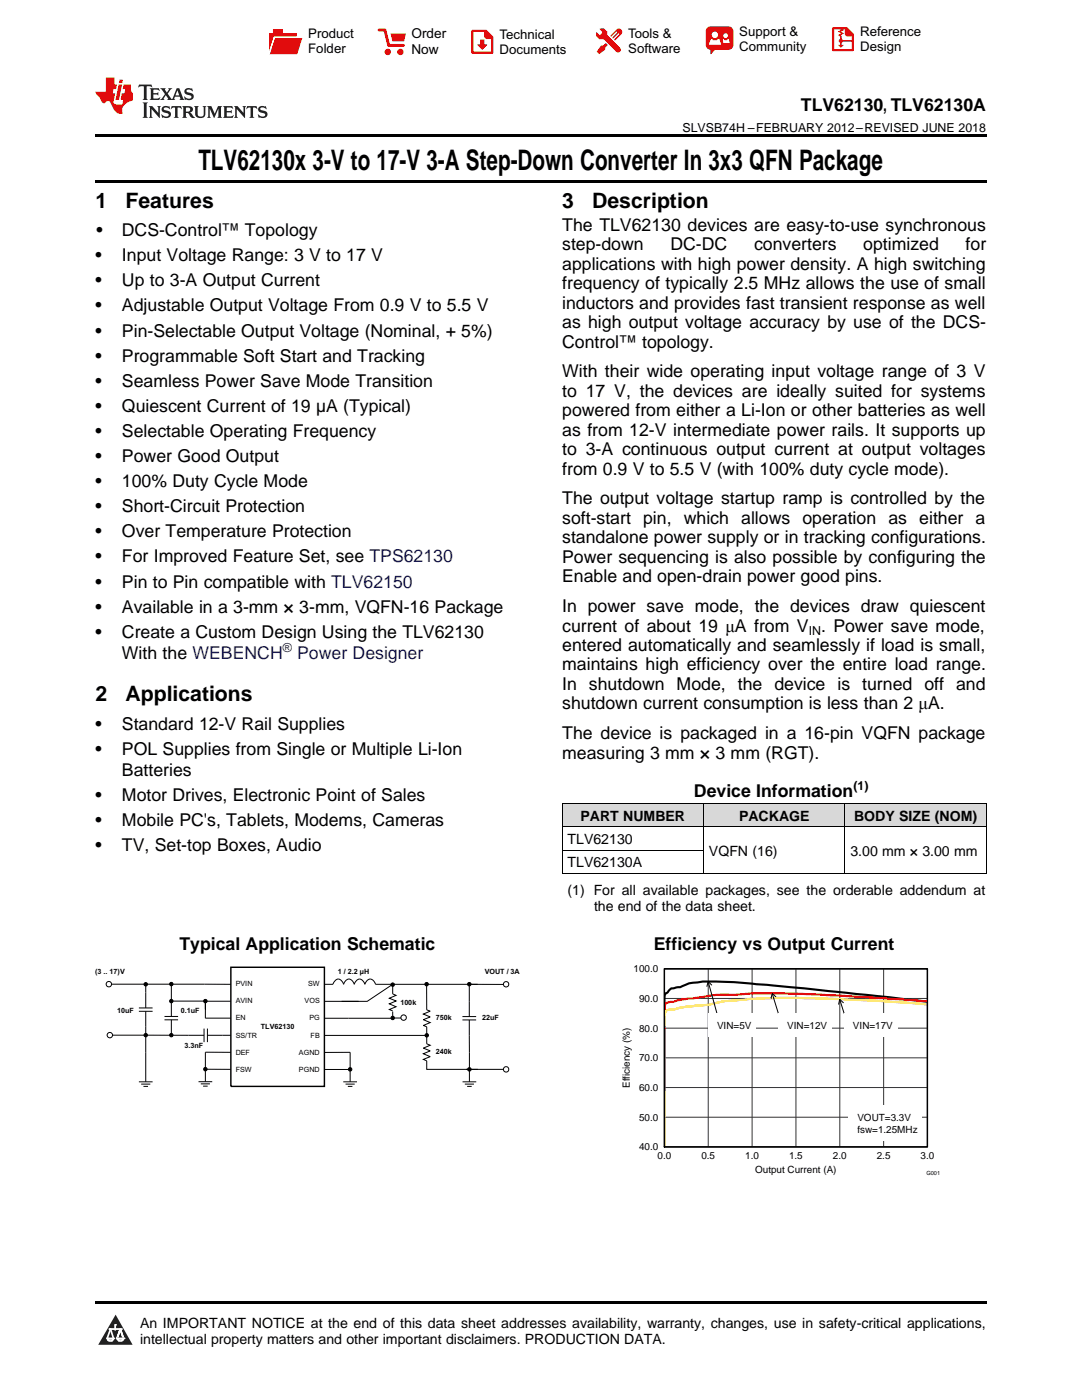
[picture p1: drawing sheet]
<svg xmlns="http://www.w3.org/2000/svg" width="216mm" height="279mm" viewBox="0 0 216 279" stroke-linecap="round" stroke-linejoin="round" font-family="sans-serif">
<defs><g id="words">
<text font-size="5.6" x="39.6" y="33.9">TLV62130x 3-V to 17-V 3-A Step-Down Converter In 3x3 QFN Package</text>
<g font-size="4.2">
<text x="19" y="41.4">1</text>
<text x="25" y="41.4">Features</text>
<text x="112.2" y="41.4">3</text>
<text x="118.2" y="41.4">Description</text>
<text x="19" y="139.9">2</text>
<text x="25" y="139.9">Applications</text>
</g>
<g font-size="3.5">
<text x="159.8" y="22.2">TLV62130, TLV62130A</text>
<text x="19.2" y="47.1">•</text>
<text x="24.3" y="47.1">DCS-Control™ Topology</text>
<text x="112.2" y="46.1">The TLV62130 devices are easy-to-use synchronous</text>
<text x="19" y="52.1">•</text>
<text x="24.3" y="52.1">Input Voltage Range: 3 V to 17 V</text>
<text x="112.2" y="50">step-down</text>
<text x="112.2" y="53.8">applications with high power density. A high switching</text>
<text x="133.8" y="50">DC-DC</text>
<text x="150.5" y="50">converters</text>
<text x="172.3" y="50">optimized</text>
<text x="192.7" y="50">for</text>
<text x="19" y="57.2">•</text>
<text x="24.3" y="57.2">Up to 3-A Output Current</text>
<text x="112.2" y="57.7">frequency of typically 2.5 MHz allows the use of small</text>
<text x="19" y="62.2">•</text>
<text x="24.3" y="62.2">Adjustable Output Voltage From 0.9 V to 5.5 V</text>
<text x="112.2" y="61.6">inductors and provides fast transient response as well</text>
<text x="112.2" y="65.5">as high output voltage accuracy by use of the DCS-</text>
<text x="19" y="67.2">•</text>
<text x="24.3" y="67.2">Pin-Selectable Output Voltage (Nominal, + 5%)</text>
<text x="112.2" y="69.4">Control™ topology.</text>
<text x="19" y="72.2">•</text>
<text x="19" y="77.2">•</text>
<text x="24.3" y="72.2">Programmable Soft Start and Tracking</text>
<text x="24.3" y="77.2">Seamless Power Save Mode Transition</text>
<text x="112.2" y="75.3">With their wide operating input voltage range of 3 V</text>
<text x="19" y="82.2">•</text>
<text x="24.3" y="82.2">Quiescent Current of 19 µA (Typical)</text>
<text x="112.2" y="79.2">to 17 V, the devices are ideally suited for systems</text>
<text x="112.2" y="83.1">powered from either a Li-Ion or other batteries as well</text>
<text x="19" y="87.2">•</text>
<text x="24.3" y="87.2">Selectable Operating Frequency</text>
<text x="112.2" y="87">as from 12-V intermediate power rails. It supports up</text>
<text x="19" y="92.2">•</text>
<text x="24.3" y="92.2">Power Good Output</text>
<text x="112.2" y="90.8">to 3-A continuous output current at output voltages</text>
<text x="112.2" y="94.7">from 0.9 V to 5.5 V (with 100% duty cycle mode).</text>
<text x="19" y="97.2">•</text>
<text x="24.3" y="97.2">100% Duty Cycle Mode</text>
<text x="112.2" y="100.7">The output voltage startup ramp is controlled by the</text>
<text x="19" y="102.2">•</text>
<text x="19" y="107.2">•</text>
<text x="24.3" y="102.2">Short-Circuit Protection</text>
<text x="24.3" y="107.2">Over Temperature Protection</text>
<text x="112.2" y="104.6">soft-start pin, which allows operation as either a</text>
<text x="19" y="112.3">•</text>
<text x="24.3" y="112.3">For Improved Feature Set, see TPS62130</text>
<text x="112.2" y="108.4">standalone power supply or in tracking configurations.</text>
<text x="112.2" y="112.3">Power sequencing is also possible by configuring the</text>
<text x="19" y="117.3">•</text>
<text x="24.3" y="117.3">Pin to Pin compatible with TLV62150</text>
<text x="112.2" y="116.2">Enable and open-drain power good pins.</text>
<text x="19" y="122.3">•</text>
<text x="24.3" y="122.3">Available in a 3-mm × 3-mm, VQFN-16 Package</text>
<text x="112.2" y="122.2">In power save mode, the devices draw quiescent</text>
<text x="19" y="127.3">•</text>
<text x="24.3" y="127.3">Create a Custom Design Using the TLV62130</text>
<text x="24.3" y="131.5">With the WEBENCH</text>
<text x="112.2" y="126">current of about 19 μA from V . Power save mode,</text>
<text x="112.2" y="129.9">entered automatically and seamlessly if load is small,</text>
<text x="112.2" y="133.8">maintains high efficiency over the entire load range.</text>
<text x="112.2" y="137.7">In shutdown Mode, the device is turned off and</text>
<text x="112.2" y="141.6">shutdown current consumption is less than 2 μA.</text>
<text x="19" y="145.7">•</text>
<text x="24.3" y="145.7">Standard 12-V Rail Supplies</text>
<text x="112.2" y="147.5">The device is packaged in a 16-pin VQFN package</text>
<text x="19" y="150.7">•</text>
<text x="24.3" y="150.7">POL Supplies from Single or Multiple Li-Ion</text>
<text x="24.3" y="154.9">Batteries</text>
<text x="112.2" y="151.4">measuring 3 mm × 3 mm (RGT).</text>
<text x="19" y="159.9">•</text>
<text x="24.3" y="159.9">Motor Drives, Electronic Point of Sales</text>
<text x="138.5" y="159.1">Device Information</text>
<text x="19" y="164.9">•</text>
<text x="24.3" y="164.9">Mobile PC's, Tablets, Modems, Cameras</text>
<text x="19" y="169.9">•</text>
<text x="24.3" y="169.9">TV, Set-top Boxes, Audio</text>
<text x="35.8" y="189.5">Typical Application Schematic</text>
<text x="130.5" y="189.5">Efficiency vs Output Current</text>
</g>
<text font-size="3.5" fill="#0000c8" x="59.3" y="131.5">Power Designer</text>
<g font-size="2.8">
<text x="115.8" y="163.8">PART NUMBER</text>
<text x="147.5" y="163.8">PACKAGE</text>
<text x="170.4" y="163.8">BODY SIZE (NOM)</text>
<text x="113.2" y="168.5">TLV62130</text>
<text x="113.2" y="173.1">TLV62130A</text>
<text x="141.5" y="170.8">VQFN (16)</text>
<text x="169.7" y="170.8">3.00 mm × 3.00 mm</text>
<text x="113.2" y="178.6">(1) For all available packages, see the orderable addendum at</text>
<text x="118.5" y="181.8">the end of the data sheet.</text>
<text x="27.9" y="265">An IMPORTANT NOTICE at the end of this data sheet addresses availability, warranty, changes, use in safety-critical applications,</text>
<text x="27.9" y="268.2">intellectual property matters and other important disclaimers. PRODUCTION DATA.</text>
</g>
<g font-size="2.7">
<text x="82.1" y="7.7">Order</text>
<text x="82.1" y="10.7">Now</text>
</g>
<g font-size="2.6">
<text x="61.5" y="7.6">Product</text>
<text x="61.5" y="10.6">Folder</text>
<text x="99.7" y="7.8">Technical</text>
<text x="99.7" y="10.8">Documents</text>
<text x="125.3" y="7.6">Tools &amp;</text>
<text x="125.3" y="10.6">Software</text>
<text x="147.5" y="7.2">Support &amp;</text>
<text x="147.5" y="10.2">Community</text>
<text x="171.6" y="7.3">Reference</text>
<text x="171.6" y="10.2">Design</text>
</g>
<g font-size="2.5">
<text x="136.2" y="26.3">SLVSB74H –FEBRUARY 2012–REVISED JUNE 2018</text>
<text x="161.4" y="126.8">IN</text>
<text x="170.3" y="157.7">(1)</text>
</g>
<text font-size="2.5" fill="#0000c8" x="56.4" y="130.1">®</text>
<g font-size="2">
<text x="126.4" y="194">100.0</text>
<text x="127.5" y="200">90.0</text>
<text x="127.5" y="205.9">80.0</text>
<text x="143.1" y="205.3">VIN=5V</text>
<text x="157.1" y="205.3">VIN=12V</text>
<text x="170.2" y="205.3">VIN=17V</text>
<text x="127.5" y="211.8">70.0</text>
<text x="125.7" y="217.2" transform="rotate(-90 125.7 217.2)">Efficiency (%)</text>
<text x="127.5" y="217.7">60.0</text>
<text x="127.5" y="223.7">50.0</text>
<text x="171.1" y="223.7">VOUT=3.3V</text>
<text x="171.1" y="226">fsw=1.25MHz</text>
<text x="127.5" y="229.6">40.0</text>
<text x="131.2" y="231.3">0.0</text>
<text x="139.9" y="231.3">0.5</text>
<text x="148.7" y="231.3">1.0</text>
<text x="157.4" y="231.3">1.5</text>
<text x="166.2" y="231.3">2.0</text>
<text x="174.9" y="231.3">2.5</text>
<text x="183.7" y="231.3">3.0</text>
<text x="150.7" y="234.2">Output Current (A)</text>
</g>
<g font-size="1.4">
<text x="19" y="194.4">(3 .. 17)V</text>
<text x="47" y="196.7">PVIN</text>
<text x="61.5" y="196.7">SW</text>
<text x="67.4" y="194.4">1 / 2.2 µH</text>
<text x="96.7" y="194.5">VOUT / 3A</text>
<text x="23.4" y="202.1">10uF</text>
<text x="36.1" y="202.1">0.1uF</text>
<text x="47" y="200.2">AVIN</text>
<text x="47" y="203.6">EN</text>
<text x="60.8" y="200.2">VOS</text>
<text x="61.7" y="203.6">PG</text>
<text x="79.9" y="200.6">100k</text>
<text x="86.9" y="203.6">750k</text>
<text x="96.2" y="203.6">22uF</text>
<text x="36.8" y="209.1">3.3nF</text>
<text x="47" y="207.1">SS/TR</text>
<text x="52" y="205.3">TLV62130</text>
<text x="62" y="207.1">FB</text>
<text x="47" y="210.5">DEF</text>
<text x="47" y="214">FSW</text>
<text x="59.6" y="210.5">AGND</text>
<text x="59.6" y="214">PGND</text>
<text x="86.9" y="210.4">240k</text>
</g>
<text font-size="1.1" x="184.8" y="234.5">G001</text>
</g></defs>
<g fill="#d8d8d8">
<path d="M112.2 160.4h28.2v4.7h-28.2z"/>
<path d="M140.4 160.4h28.2v4.7h-28.2z"/>
<path d="M168.6 160.4h28.2v4.7h-28.2z"/>
</g>
<path d="M23.1 262.4l3.4 6h-6.9z" fill="#231f20"/>
<path d="M21.4 267.1h1.2l-.3 .5h-.3a.55 .55 0 0 1-.6-.5z" fill-rule="evenodd" fill="#fff"/>
<path d="M21.4 267.1h1.2l-.3 .5h-.3a.55 .55 0 0 1-.6-.5z" fill="none" stroke="#231f20" stroke-width=".34"/>
<path d="M21.4 267.1l1.2 .1-.3 .4h-.5z" fill="none" stroke="#fff" stroke-width=".34"/>
<path d="M23 265.3h.1" fill="none" stroke="#fff" stroke-width=".34"/>
<path d="M23 264.4v.9z" fill="#fff"/>
<path d="M23 264.4v.9z" fill="none" stroke="#fff" stroke-width=".34"/>
<circle cx="23" cy="264.4" r=".17" fill="#fff"/>
<path d="M21.9 265.2h.1" fill="none" stroke="#fff" stroke-width=".34"/>
<path d="M21.9 265.2h2.3z" fill="#fff"/>
<path d="M21.9 265.2h2.3z" fill="none" stroke="#fff" stroke-width=".34"/>
<circle cx="24.2" cy="265.2" r=".17" fill="#fff"/>
<path d="M23.3 267.1h.1" fill="none" stroke="#fff" stroke-width=".34"/>
<path d="M24 265.2l-.7 1.9z" fill="#fff"/>
<path d="M24 265.2l-.7 1.9z" fill="none" stroke="#fff" stroke-width=".34"/>
<path d="M24 265.2l.7 1.9z" fill="#fff"/>
<path d="M24 265.2l.7 1.9z" fill="none" stroke="#fff" stroke-width=".34"/>
<path d="M24.6 267.1h.1" fill="none" stroke="#fff" stroke-width=".34"/>
<circle cx="21.4" cy="267.1" r=".17" fill="#fff"/>
<path d="M22.1 265.2l-.7 1.9z" fill="#fff"/>
<path d="M22.1 265.2l-.7 1.9z" fill="none" stroke="#fff" stroke-width=".34"/>
<path d="M22.1 265.2l.5 1.9z" fill="#fff"/>
<path d="M22.1 265.2l.5 1.9z" fill="none" stroke="#fff" stroke-width=".34"/>
<circle cx="22.6" cy="267.1" r=".17" fill="#fff"/>
<path d="M23.4 267.1h1.3a.65 .65 0 0 1-.7 .5 .65 .65 0 0 1-.6-.5z" fill-rule="evenodd" fill="#fff"/>
<path d="M23.4 267.1h1.3a.65 .65 0 0 1-.7 .5 .65 .65 0 0 1-.6-.5z" fill="none" stroke="#231f20" stroke-width=".34"/>
<path d="M23.4 267.1h1.3l-.4 .5h-.6z" fill="none" stroke="#fff" stroke-width=".34"/>
<path d="M23.3 267.1h.1" fill="none" stroke="#fff" stroke-width=".34"/>
<circle cx="24.7" cy="267.1" r=".17" fill="#fff"/>
<path d="M19 259.7h177.8v.5h-177.8z" fill="#000"/>
<path d="M132.6 193.3h52.5v35.6h-52.5z" fill="none" stroke="#000" stroke-width=".21"/>
<path d="M132.6 199.3h52.5M141.3 193.3v35.6M150.1 193.3v35.6M158.8 193.3v35.6M167.6 193.3v35.6M176.3 193.3v35.6M185.1 193.3h-52.5v35.6h52.5M132.6 217h52.5M132.6 211.1h52.5M132.6 205.2h52.5M132.6 223h52.5" fill="none" stroke="#333" stroke-width=".2"/>
<path d="M185.1 199.9l-17.9-1.9a439.2 439.2 0 0 0-24.3-2.1h-2.7l-1 .2a5.9 5.9 0 0 0-3.5 .9l-1.1 .2a1.66 1.66 0 0 0-1.5 .9l-.4 .3-.1 1v18.3" fill="none" stroke="#000" stroke-width=".42"/>
<path d="M185.1 199.9l-17.9-1.2-8-.4a122.3 122.3 0 0 0-12.8 .3 31.6 31.6 0 0 0-8.1 .7 12 12 0 0 0-4 .7l-.4-.1a1.16 1.16 0 0 0-1.2 .6l-.1 3.3v24.5" fill="none" stroke="#f00" stroke-width=".42"/>
<path d="M185.1 200.4a319 319 0 0 0-33.1-1.1l-7.5 .5-3 .7-1.3 .1a21.4 21.4 0 0 0-5.9 .9 1.3 1.3 0 0 0-1.5 .5l-.2 3.9v23" fill="none" stroke="#ffd700" stroke-width=".42"/>
<path d="M141.3 195.9l1.8 6.3M142 196.6l-.7-.7-.2 1" fill="none" stroke="#000" stroke-width=".2"/>
<path d="M141.3 202.2h9.5v4.8h-9.5z" fill="#fff"/>
<path d="M154.1 198.3l1.2 3.9M154.8 198.9l-.7-.6-.2 .9" fill="none" stroke="#000" stroke-width=".2"/>
<path d="M155.3 202.2h10.6v4.8h-10.6z" fill="#fff"/>
<path d="M167.6 199.4l.8 2.8M168.3 200.1l-.7-.7-.3 1" fill="none" stroke="#000" stroke-width=".2"/>
<g fill="#fff">
<path d="M168.4 202.2h10.7v4.8h-10.7z"/>
<path d="M169.3 220.6h14.7v7.1h-14.7z"/>
</g>
<path d="M132.6 193.3h52.5v35.6h-52.5z" fill="none" stroke="#000" stroke-width=".28"/>
<g fill="none" stroke="#000" stroke-width=".2">
<path d="M112.2 174.3h84.6M112.2 169.7h28.2M112.2 165h84.6M112.2 160.4h84.6M112.2 160.4v14M140.4 160.4v14M168.6 160.4v14M196.8 160.4v14M22.3 196.4h23.8M29.1 196.8v4.4M34.2 196.4v6.5M34.2 199.8h7.1"/>
<path d="M41 199.8h5.1M64.7 196.4h1.7a1.01 1.01 0 0 1 .6-.9 1.01 1.01 0 0 1 1.1 .2l.5 .7a1.01 1.01 0 0 1 .5-.9 1.01 1.01 0 0 1 1.1 .2l.5 .7a1.02 1.02 0 0 1 1.6-.7l.5 .7a1 1 0 0 1 .7-.9 1 1 0 0 1 1.2 .4l.2 .5h20.4M64.7 199.8h6.9M78.4 196.4l-5.1 3.4h-5.1M78.4 196.7v1.7l.6 .2-1.3 .6 1.3 .6-1.3 .5 1.3 .6-1.3 .6 .7 .3M85.1 196.4v5.1l.7 .3-1.3 .6 1.3 .6-1.3 .5 1.3 .6-1.3 .6 .6 .2v3.4l.7 .3-1.3 .6 1.3 .5-1.3 .6 1.3 .6-1.3 .5 .6 .3v1.7h10.2M93.6 196.4l6.9 .1M93.6 196.4v6.5M22.5 206.6h18.2M27.7 215.9h2.7M27.7 201.8h2.7M27.7 201.2h2.7"/>
<path d="M28.2 216.4h1.8M28.6 216.8h.9M29.1 201.8v14.1M32.8 203.5h2.7M32.8 202.9h2.7M34.2 203.5v3.1M39.6 215.9h2.7M40.1 216.3h1.8M40.5 216.8h.9M40.7 205.3v2.7M40.8 213.4h5.3M41 201.4v-1.6v3.4"/>
<path d="M41 203.2h5.1M41.4 206.6h4.7M41.4 205.3v2.7M46.1 210h-5.1v5.9M64.7 210h5.2v5.9M64.7 206.6h20.4M64.7 213.4h4.8M68.5 215.9h2.7M69 216.4h1.8M69.4 216.8h.9M78.4 201.9v1.3h-13.6M78.5 203.2h1.5"/>
<path d="M92.3 203.6h2.7M92.3 202.9h2.7M92.3 215.9h2.7M92.8 216.4h1.8M93 213.4h7.5M93.2 216.8h.9M93.6 203.6l.1 12.3"/>
<circle cx="21.7" cy="196.4" r=".54"/>
<circle cx="29.1" cy="196.4" r=".33"/>
<circle cx="34.2" cy="196.4" r=".34"/>
<circle cx="34.2" cy="199.8" r=".34"/>
<circle cx="41" cy="199.8" r=".34"/>
<circle cx="78.4" cy="196.5" r=".33"/>
<circle cx="85.1" cy="196.4" r=".34"/>
<circle cx="93.6" cy="196.4" r=".34"/>
<circle cx="101" cy="196.4" r=".54"/>
<circle cx="21.9" cy="206.6" r=".54"/>
<circle cx="29.1" cy="206.6" r=".33"/>
<circle cx="34.2" cy="206.6" r=".34"/>
<circle cx="41" cy="213.4" r=".34"/>
<circle cx="69.9" cy="213.4" r=".34"/>
<circle cx="78.4" cy="203.2" r=".34"/>
<circle cx="80.5" cy="203.1" r=".54"/>
<circle cx="85.2" cy="206.6" r=".34"/>
<circle cx="93.7" cy="213.4" r=".34"/>
<circle cx="101" cy="213.4" r=".54"/>
</g>
<path d="M46.1 193h18.6v23.8h-18.6z" fill="none" stroke="#000" stroke-width=".29"/>
<g fill="#000">
<circle cx="29.1" cy="196.4" r=".33"/>
<circle cx="34.2" cy="196.4" r=".34"/>
<circle cx="34.2" cy="199.8" r=".34"/>
<circle cx="41" cy="199.8" r=".34"/>
<circle cx="78.4" cy="196.5" r=".33"/>
<circle cx="85.1" cy="196.4" r=".34"/>
<circle cx="93.6" cy="196.4" r=".34"/>
<circle cx="29.1" cy="206.6" r=".33"/>
<circle cx="34.2" cy="206.6" r=".34"/>
<circle cx="41" cy="213.4" r=".34"/>
<circle cx="69.9" cy="213.4" r=".34"/>
<circle cx="78.4" cy="203.2" r=".34"/>
<circle cx="85.2" cy="206.6" r=".34"/>
<circle cx="93.7" cy="213.4" r=".34"/>
</g>
<path d="M19 35.9h177.8v.5h-177.8zM19 26.8h177.8v.6h-177.8z" fill="#000"/>
<path d="M27.7 16.9l-.1 .6 .6-.3h.5v.2v2.2l-.2 .4h1l-.2-.4v-2.2v-.2h.5l.6 .3-.2-.6zM29.9 17.6l.2 .4v1.6l-.2 .4h1.9l.1-.6a1.09 1.09 0 0 1-1.3 .1v-.6h.6l.4 .2v-.7l-.2 .2h-.8v-.6l.2-.1a1.01 1.01 0 0 1 1 .3l-.1-.6zM32 17.6l.9 1.2-1 1.2h.9l-.2-.3 .5-.7 .5 .7-.3 .3h1.7l-.2-.3 .1-.4h1l.1 .4-.2 .3h1l-.3-.4-.7-2h-.5l-1 2.2-.8-1.1 .9-1.1h-.9l.2 .2-.4 .7-.4-.7 .2-.2zM35.4 18l.4 1h-.8zM37 17.7a.66 .66 0 0 0-.2 .8 .66 .66 0 0 0 .6 .4l.7 .2 .1 .2a.8 .8 0 0 1-.7 .4 .8 .8 0 0 1-.7-.5l.1 .8 .2-.2a.94 .94 0 0 0 1.1 .1 .94 .94 0 0 0 .4-.9 1.48 1.48 0 0 0-1.3-.6v-.4a1.1 1.1 0 0 1 1.2 .2l-.2-.6-.2 .1-.5-.1zM28.5 20.4l.2 .4v2.3l-.2 .4h1l-.2-.4v-2.3l.2-.4zM29.7 21.2l.2 .4v1.5l-.2 .4h.8l-.3-.4 .1-1.3 1.6 1.8v-2l.2-.4h-.7l.2 .2v1.1l-1.2-1.3zM32.5 21.3a.66 .66 0 0 0-.2 .8 .66 .66 0 0 0 .6 .4l.6 .2 .2 .2a.8 .8 0 0 1-.8 .4 .8 .8 0 0 1-.7-.5l.2 .7 .2-.1a.94 .94 0 0 0 1 .1 .94 .94 0 0 0 .5-1 1.47 1.47 0 0 0-1.3-.6l-.1-.3a1.1 1.1 0 0 1 1.3 .2l-.2-.6-.2 .1-.5-.2zM34.3 21.2l-.2 .6a.64 .64 0 0 1 .8-.3v1.6l-.2 .4h1l-.3-.4 .1-1.6a.66 .66 0 0 1 .8 .3l-.2-.6zM36.3 21.2l.3 .4v1.5l-.3 .4h1l-.2-.2v-.7h.5l.1 .1a.8 .8 0 0 0 1.2 .7l-1-1a.62 .62 0 0 0 .6-.5 .62 .62 0 0 0-.6-.7zM37.1 21.5h.1a.48 .48 0 0 1 .6 0 .48 .48 0 0 1 .1 .6l-.2 .1-.6 .1zM38.7 21.2l.2 .2a2.29 2.29 0 0 0 .4 2 1.05 1.05 0 0 0 1.7-.7v-1.3l.2-.2h-.8l.2 .4v1.1a.61 .61 0 0 1-.6 .6 .61 .61 0 0 1-.6-.6v-1.1l.3-.4zM41.3 21.2l.3 .4v1.5l-.3 .4h.8l-.2-.4v-1.4l.8 1.9 .9-1.9v1.4l-.2 .4h.9l-.2-.4v-1.5l.2-.4h-.8l-.7 1.5-.6-1.5zM44.5 21.2l.2 .4v1.5l-.2 .4h1.9l.2-.6a1.1 1.1 0 0 1-1.4 .2v-.7h.6l.4 .2v-.6l-.2 .1-.8 .1v-.6l.2-.1a1.02 1.02 0 0 1 1.1 .2l-.2-.5zM46.7 21.2l.2 .4v1.5l-.2 .4h.8l-.3-.4 .1-1.3 1.6 1.8v-2l.2-.4h-.7l.2 .2v1.1l-1.2-1.3zM49.3 21.2l-.1 .6a.64 .64 0 0 1 .8-.3v1.6l-.3 .4h1l-.2-.4v-1.6a.66 .66 0 0 1 .8 .3l-.1-.6zM51.7 21.3a.66 .66 0 0 0-.2 .7 .66 .66 0 0 0 .7 .5l.6 .2 .1 .2a.8 .8 0 0 1-.7 .4 .8 .8 0 0 1-.7-.5l.1 .7 .2-.1a.94 .94 0 0 0 1.1 .1 .94 .94 0 0 0 .4-1 1.48 1.48 0 0 0-1.2-.6l-.1-.3a1.1 1.1 0 0 1 1.2 .2l-.2-.6-.1 .1-.6-.2z" fill="#231f20"/>
<path d="M21.1 15.5v2.8h-2v.4l.9 .9a.96 .96 0 0 0 1 1 .59 .59 0 0 1 .5-.4 .59 .59 0 0 1 .5 .3l.4 .8a1.61 1.61 0 0 0 2.1 1.3 1.63 1.63 0 0 1 1.1-2.2l.9-.3v-1.5a1.6 1.6 0 0 1-.4-1.7h-1.4l-.2 .9h.5l-.2 .8h-.5l-.2 1v.3h.5l-.2 .9h-.7a.74 .74 0 0 1-1-.6l.3-1.6h-.5l.2-.8h.5l.1-.9h-.4v-1.4zM23.7 16.9l-.7 3h.8l.6-3zM23.8 15.9l-.1 .7h.7l.2-.7z" fill="#ee1d23"/>
<g fill="#d60000">
<path d="M54.5 5.8h2v.8h2.7v4.2h-5.5v-4.2h.8z" fill-rule="evenodd"/>
<path d="M54.8 7.5h5.6l-1.1 3.3h-5.6z" fill-rule="evenodd"/>
</g>
<path d="M54.7 7.4h5.7l-.1 .1h-5.5l-1.1 3.3z" fill-rule="evenodd" fill="#fff"/>
<path d="M54.7 7.4h5.7l-.1 .1h-5.5l-1.1 3.3z" fill="none" stroke="#fff" stroke-width=".2"/>
<path d="M75.6 6h1.2l.7 3.1h3" fill="none" stroke="#d60000" stroke-width=".56"/>
<g fill="#d60000">
<path d="M77.9 6.7h3.1l-.4 1.5h-2.3z" fill-rule="evenodd"/>
<circle cx="77.4" cy="10.4" r=".64"/>
<circle cx="79.9" cy="10.4" r=".64"/>
</g>
<path d="M94.3 6.2h2.7l1.2 1.2v3.1h-3.9z" fill="none" stroke="#d60000" stroke-width=".44"/>
<g fill="#d60000">
<path d="M95.8 7.9h.8v1h.6l-1 1.1-.9-1v-.1h.5z" fill-rule="evenodd"/>
<path d="M96.6 6.2h.4l1.2 1.2v.4h-1.2l-.4-.4z" fill-rule="evenodd"/>
<path d="M119.7 5.7h.8l.6 .6 .1 .7 2.5 2.5-.7 .8-2.4-2.3-1.1-.2-.5-.6v-.8l.7 .6 .5-.4v-.2l-.5-.5z" fill-rule="evenodd"/>
<path d="M119.9 9.1h.5l.5-.5 .4 .4-.5 .5-.1 .4-1.2 .9-.4-.5z" fill-rule="evenodd"/>
<path d="M123 5.9a.67 .67 0 0 1 1 0 .67 .67 0 0 1 0 .9z" fill-rule="evenodd"/>
<path d="M123 5.9l1 .9-1.2 1.2h-.2v-.2l.9-.9 .1-.2h-.2l-1 1h-.2v-.2l1-1v-.2h-.2l-1 1h-.2v-.2z" fill-rule="evenodd"/>
<circle cx="123.3" cy="9.9" r=".54"/>
</g>
<path d="M121.1 6.3l-.1 .7" fill="none" stroke="#d60000" stroke-width=".2"/>
<g fill="#d60000">
<path d="M141.1 5.5l.7-.2h3.6a.95 .95 0 0 1 .9 .9v2.8a.95 .95 0 0 1-.9 .9h-3.6a.95 .95 0 0 1-1-.9v-2.8z" fill-rule="evenodd"/>
<path d="M141.8 9.9h.9l-.8 .9h-.1z" fill-rule="evenodd"/>
</g>
<g fill="#fff">
<path d="M144.3 8.6h1.3z"/>
<path d="M141.9 7.8h.2l.2 .2h.7l.2-.2h.3l.4 1.1h-2.5z" fill-rule="evenodd"/>
<path d="M144.2 7.8h.2l.2 .2h.5l.1-.2h.2l.2 .8h-1.3z" fill-rule="evenodd"/>
<circle cx="142.6" cy="6.9" r=".65"/>
<circle cx="144.8" cy="7.1" r=".48"/>
</g>
<path d="M166.2 5.6h2.8l1.2 1.3v3.1h-4z" fill="none" stroke="#d60000" stroke-width=".44"/>
<path d="M167.8 7.3v1.8M167.8 8.1h2.3" fill="none" stroke="#d60000" stroke-width=".3"/>
<g fill="#d60000">
<path d="M168.6 5.6h.4l1.2 1.3v.4h-1.1l-.5-.6z" fill-rule="evenodd"/>
<circle cx="167.8" cy="8.1" r=".42"/>
<circle cx="169.1" cy="6.7" r=".55"/>
</g>
<g fill="#d60000">
<path d="M167.2 9h1.2l-.6 .5z"/>
<path d="M167.5 5.8h.6l.3 .2-.6 .3 .6 .4-.7 .3 .2 .3h-.2l-.5-.3 .6-.3-.6-.4 .6-.3z"/>
</g>
<use href="#words"/>
</svg>
